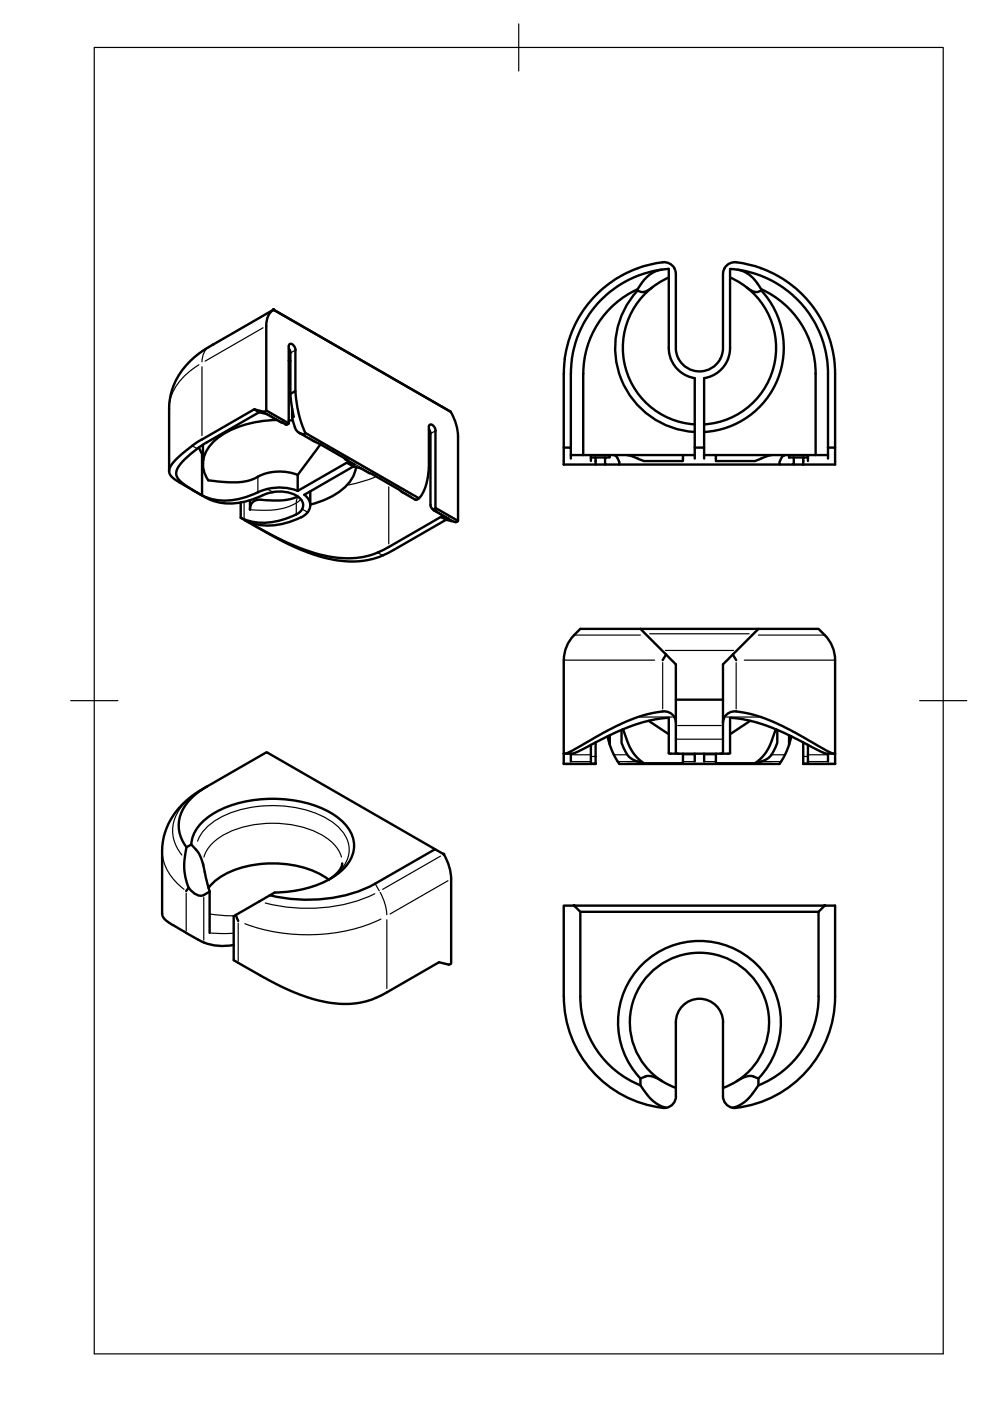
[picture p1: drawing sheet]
<svg xmlns="http://www.w3.org/2000/svg" width="210mm" height="297mm" viewBox="0 0 210 297" stroke-linecap="round" stroke-linejoin="round" font-family="sans-serif">
<!-- layer: Visible -->
<g fill="none" stroke="#000" stroke-width=".51">
<path d="M135.2 56.9a23.7 23.7 0 0 0-15.7 22.3v15.7M135.3 56.8a17.1 17.1 0 0 1 6.2-1.1 2.51 2.51 0 0 1 1.5 1.2M140.3 57.2a6.8 6.8 0 0 0-4.9 3.8l-.2 .6 1.2 .3 .8-.3 1-.6M141.8 58.8a16.3 16.3 0 0 0-9.5 17.8 16.3 16.3 0 0 0 15 13.4M143 56.9l.3 1.1v16.3a5 5 0 0 0 5.3 4.4 5 5 0 0 0 4.7-4.9v-16.1a2.54 2.54 0 0 1 2.8-2.1 23.8 23.8 0 0 1 20.7 20.5M154.8 58.8a16.3 16.3 0 0 1 9.5 17.8 16.3 16.3 0 0 1-15 13.4M156.3 57.2l1.5 .4 1.5 1a8.7 8.7 0 0 1 2.1 3l-1.2 .3-.8-.3-1.1-.6M45.2 73l-3.5 2.3-1.8 1.7-1 1.1a13.8 13.8 0 0 0-3 8.5v13.3M58 65.7l37.6 21.6M58 65.7l-12.8 7.3M58 65.7l37.5 21.6M58 65.7a3.7 3.7 0 0 0-1.5 3.4l-.1 18"/>
<path d="M61.2 76.5h.4M61.2 73.9l.4 .7v9.6l.7 4.1-.4 .2a5 5 0 0 0 1.3 3.1l1.1 .5h.2l.2-.3-.8-2-.5-2-.8-4.9-1 .6M121 79.2v15.7M121.2 76.1l.8-3.6 .7-1.8 1.2-2.4 1.7-2.6a22.4 22.4 0 0 1 16.2-8.7v17l.4 2.1M121.3 76.1l-.2 3.1M135.2 61.6a17.9 17.9 0 0 0-3.5 18.8 17.9 17.9 0 0 0 15.6 11.2M135.2 61.3a19.6 19.6 0 0 0-11.5 17.9v17.3M142.2 76.1a6.5 6.5 0 0 0 5.1 4.1M161.4 61.3a19.6 19.6 0 0 1 11.5 17.9v17.3M161.4 61.6a17.9 17.9 0 0 1 3.5 18.8 17.9 17.9 0 0 1-15.6 11.2M176.9 76.1l.2 3.1v15.7M41.8 95.1l-3.1 2.8-1.2 1.6a2.63 2.63 0 0 0 1.6 3.2l3.7 2.3v-8.7l.2-.1"/>
<path d="M42.2 94.9l.7 1.4M42.8 93.1l-2 1.4-3.6 3.1a2.79 2.79 0 0 0-1.2 2.9l.5 .7 1.1 .8 6.5 3.8a11.1 11.1 0 0 0 8.4 .4l3.2-1.2M43 94.3v4.1M53.9 86.8l-11.1 6.4M54.9 87.4l-11 6.4-2.1 1.3M54.9 87.4l1.7 .4M55.9 87.3l-2-.5 1 .6M56.4 87.1l-.4 .2M56.5 87l4.7 2.8M56.5 87.8l3.5 1.8M58.7 89a20.9 20.9 0 0 0-13 4.3 6.2 6.2 0 0 0-1.5 8.5l3.3 .4 2.8 .1 3-.6a11.3 11.3 0 0 1 9.8-1M61.2 89.1l.9 .1"/>
<path d="M61.9 86.6v1.9M62.6 82.9l.1-8.7a1.2 1.2 0 0 0-1.3-1.3l-.2 .5v16.4l-.5 .3-.8-.5M63.4 91.7l10.4 5.9-.6-.2-.2-.3M64.7 91.8l24.1 13.8M67.9 94.2l-4.8 6.5M73.3 97.4l1.7 1M73.5 98.1l-10.4 6M74.9 98.9l-10.4 6a2.67 2.67 0 0 1-.2 4.6 15.7 15.7 0 0 1-10.4 1.6l-1.9-.8 4.2 2.4 5 2.5a28.1 28.1 0 0 0 13.8 3.1l2.4-.3a16 16 0 0 0 5-2l11.1-6.4M75 98.4l.2 .1M75.2 98.5l-1.7-.4 1.4 .8 1.7 .4M75.5 99a8.6 8.6 0 0 1-4.8 6.1 19.7 19.7 0 0 1-4.9 1.9M76.5 99.3l1.7 1"/>
<path d="M90.9 90.5l.2-.5a1.17 1.17 0 0 1 1.2 1.3v16.4M90.9 90.5v8.7l-.4 2.8a5.4 5.4 0 0 1-2.1 3.9h-.3l-2.8-1.5-.7-.6-6.2-3.5M90.9 91l.4 .7v15.4a.79 .79 0 0 0 .5 .8M95.6 87.3a10.9 10.9 0 0 1 1.5 5.2v17.9l-.5 .3M121 96.5h4.3v1.2M121 97.2v-2.3h-1.5v3.6h8.8M125.3 96.5h19.5M125.3 97h1v1.5M126.3 97h2M129.3 96.5v.5h-1v1.5h3v-.5l-.4-.9-.4-.5-.3-.1M131.3 98.5h34M133 96.5l3.5 1.3h8.3v-1.3h2.5"/>
<path d="M147.3 97.2v-2.3h2v2.3M147.3 80.2v14.7M149.3 96.5h2.5v1.3h8.3l3.1-1.3h3.2l-.3 .1-.4 .5-.4 .9v.5h3v-1.5M149.3 80.2v14.7M149.3 80.2a6.5 6.5 0 0 0 5.5-6.4v-16.8l3.5 .5 2.8 .9 1.9 .8a22.3 22.3 0 0 1 12.6 20v18M151.8 96.5h11.8M166.4 96.5h.9v.5h3M167.3 96.5h4M168.3 98.5h2M171.3 97h-1v1.5M175.6 96.5h-4.3v1.2M175.6 94.9h1.5v3.6h-6.8"/>
<path d="M51 106.5v3.3M51.1 109.8l.7 .3M51.1 109.8l.9 .5M52 110.3l6.4 3.7 5.1 2.4a24.9 24.9 0 0 0 15.2 2.2l1.8-.5 3-1.5M54.7 104.4a13.4 13.4 0 0 1-11.8 .6M57.8 104.3a6.8 6.8 0 0 1 6 1.6 2 2 0 0 1-.4 2.8l-.6 .4M57.8 104.4l-2.1 .6M62.8 109.1a13.9 13.9 0 0 1-11 1M63.1 104.1a10.8 10.8 0 0 0-8.4 .3M63.1 105.3l-1.5 .5-1.4 .3h-2.5l-2.3-.1a1.96 1.96 0 0 0-2.4 2.1v-2M63.1 100.7v3.4M65.8 104.2v2.9"/>
<path d="M78.2 100.3h.2M91.7 107.9l.8 .5-.3-.1M91.8 107.9l.4 .4M91.8 108h.1M92 108.2l3.2 1.8-1.7-.4 1.1 .6 2 .5M92.3 107.7l-.4 .3M92.3 107.7l4.8 2.7M94.6 110.2l-11.1 6.4M135.8 133.3l5.4 5.5M141.2 138.8l2.1 2.1v18.8l.6 .1M141.2 138.8l-.7 1.2M155.4 138.8l.7 1.2"/>
<path d="M160.8 133.3l-7.5 7.6v12.2v-.3a2.49 2.49 0 0 1 2.8-2 37.6 37.6 0 0 1 13.1 4.9l5.8 3.3 1.8 .8M119.5 159.8h1.9l.6-.2 8-4 4.2-1.8 3.8-1.1 3.8-.5 .1 7.6h12.8l.1-7.6 3.8 .5 3.8 1.1 4.2 1.8 8 4 .6 .2h1.9M121 159.8v1.7M125.3 157.9v3.9M126.3 157.4v4.4M128.8 156.1l.5 1.8M129.3 155.9l.1 2.3 1 2.3 .9 1.5h34l1.3-2.2 .7-1.9M131.8 154.8v2.7l.7 1.7 .8 1.2a5.8 5.8 0 0 0 3.2 1.4h8.3v-2M132.1 154.6l.9 2.4a9.1 9.1 0 0 0 3.5 4.8M137.5 152.8l4.3 2.9M143 152l.3 1.1M143 152a2.87 2.87 0 0 0-3.6-1 40.7 40.7 0 0 0-12.5 5l-5.3 3-1.9 .8"/>
<path d="M143.3 148.3h10M147.3 159.8v1.7M149.3 159.8v1.7M153.3 153.1v6.6l-.6 .1M159.1 152.8l-4.3 2.9M164.5 154.6l-.9 2.4a9.1 9.1 0 0 1-3.5 4.8M164.8 154.8v2.7l-.9 2a4.2 4.2 0 0 1-3.5 2.2l-8.6 .1v-2M167.3 155.9v2M167.8 156.1l-.5 1.8M170.3 157.4v4.4M171.3 157.9v3.9M175.6 159.8v1.7"/>
<path d="M39.5 179.6l-.4 3.1v1.6l.3 2 .6 1.9M39.5 179.6a7.4 7.4 0 0 1 .9-10.2l2.1-1.8 1.3-.8 12.7-7.3 35.7 20.6M40.6 179.1a8.9 8.9 0 0 1 2.8 5.8l1.1 4.1M40.6 179.1l-1.1 .5M40.6 179a8.3 8.3 0 0 1 4.6-6.5 26.7 26.7 0 0 1 25.4 .1 8.5 8.5 0 0 1 4.5 6.6 7.9 7.9 0 0 1-4.3 6.6 23.9 23.9 0 0 1-12.5 3.4l-8.3 4.8M43.8 166.8l-3.6 2.3-1.8 1.7-.9 1.1a13.8 13.8 0 0 0-3.1 8.6v13.4l.2 .6 .6 .6 1.4 1M126.3 161.8v.2h-6.8v-22a8.4 8.4 0 0 1 3.6-6.7h50.4a8.4 8.4 0 0 1 3.6 6.7v22h-6.8v-.2M126.3 161.8h.1M170.3 161.8h.1M36.7 196.1l2.8 1.7M39.5 197.8l2.6 1.5M40 188.2l-.5 .7"/>
<path d="M40 188.2a2.94 2.94 0 0 0 3.2 1.6M42.1 199.3l.5 .2a10.3 10.3 0 0 0 7 .9M43.1 183.1v.4M44.4 189l-1.2 .8M44.4 189v8.8M50 194l-.4 .2v9.4M50 194l.5 1.3M69.7 186.5a21.7 21.7 0 0 0-16.2-3.1 14.6 14.6 0 0 0-9.3 4.9M72.6 183.1l-.2 .7-.7 1.1-2 1.6M79.5 187.4l12.7-7.3 1.9 1a10.9 10.9 0 0 1 1.6 5.2v17.9l-.5 .3-2.1-.5-11.1 6.4-2.3 1.2M79.6 187.3a31.9 31.9 0 0 1-22.4 2.5M121.7 192h-2.2v19.3a23.6 23.6 0 0 0 21.7 23.6l-1.5-.6-1.5-1.1-.9-1-1.5-2.1"/>
<path d="M121.7 192h53.2M121.7 192l1.3 1.3M173.5 193.3h-50.5v18a20.3 20.3 0 0 0 12.8 18.8M174.9 192h2.2v19.3a23.5 23.5 0 0 1-21.7 23.6M174.9 192l-1.4 1.3 .1 18a20.3 20.3 0 0 1-12.8 18.8M49.6 203.6l5.5 3.2M55.1 206.8l3.4 1.8 3.5 1.6a24.5 24.5 0 0 0 15.6 2.1l2.1-.7M143.3 216.8v15.6M143.3 216.8a5 5 0 0 1 5-5 5 5 0 0 1 5 5M153.3 216.8v13a7.9 7.9 0 0 0 .3 3.7 2.51 2.51 0 0 0 1.8 1.4M135.8 228.7a3.7 3.7 0 0 1 4.4 .4l.2 .1M135.8 228.7v1.4"/>
<path d="M135.8 228.7a17.3 17.3 0 0 1 .4-24.2 17.3 17.3 0 0 1 24.2 0 17.3 17.3 0 0 1 .4 24.2M140.4 229.2a14.8 14.8 0 0 1-2.5-22.9 14.8 14.8 0 0 1 22.9 2.6 14.8 14.8 0 0 1-7.5 21.8M140.4 229.2l2.9 1.5M143.3 232.4a2.51 2.51 0 0 1-2.1 2.5M160.8 228.7a3.7 3.7 0 0 0-4.4 .4l-.2 .1M160.8 230.1l-1.5 2.1-1.1 1.1-1.5 1.1-1.3 .5M160.8 228.7v1.4"/>
</g>
<!-- layer: Visible fina -->
<g fill="none" stroke="#000" stroke-width=".25">
<path d="M42.2 77.3a12 12 0 0 0-6.3 8.8M42.8 77.8v14.6M44.2 73.6a3.7 3.7 0 0 0-1.4 3.1M44.4 73.5h-.1M55.8 69.5l-12.3 7.1M57.3 66.1l-12.9 7.4M61.2 79.9l.4 .1M61.2 77.3h.4M62.6 74.3l-1 .5M40.8 94.6l1 .5M56.2 87.4l4.3 2.5M56.6 87.2l4.3 2.5"/>
<path d="M56.8 87.9l2.7 1.6M60 89.6l.6 .4M63.8 91.9l2.7 1.6M65.4 92.8l21.7 12.4M65.9 92.5l21.7 12.5M73.5 97.5l1.6 1M76.7 99.4l1.6 .9M91.2 94.7l-.3 .2M92.3 91.4l-1 .5M38.4 102.5l4.9 2.8M51.4 110l4.9 2.8M51.8 106.6v3.3"/>
<path d="M54.7 101.2v3M56.7 103.7l1.1 .6M62.8 106.6l-1.6 .8-1.5 .5a22.5 22.5 0 0 1-6.7 .2M62.8 106.8v2.1M63.2 105.4l-.4 1.1M63.7 105.9l-.8 .7M64.1 108l1.1 .6M79.5 101.2l-2.7 .9-2.9 .7M80.1 117.2l1 .5M82.4 103.2v12.1M85.3 104.3l2.7 1.6M91.8 108l.7 .3"/>
<path d="M92.1 108.1l4.3 2.5M92.3 108.4l2.7 1.5M92.5 107.9l4.3 2.4M119.6 140h19.2M121.8 134.6h14M137.8 134.4h21M141.1 137.9h14.4M157.8 140h19.2M160.8 134.6h14M135.6 152h7M140.5 140.5v9.8M143.4 156.7h9.8"/>
<path d="M143.7 153.8h9.2M154 152h7M156.1 140.5v9.8M41.9 178.3a10.4 10.4 0 0 1 6-5.5 25.8 25.8 0 0 1 21.3 .7 8.3 8.3 0 0 1 4.8 6.4 6.7 6.7 0 0 1-2.4 5.2M41.9 167.9a10.3 10.3 0 0 0-5.3 8 8.1 8.1 0 0 0 2 5.4M121.2 161.5h3.9M121.2 160h3.9M125.3 160.4h.9M126.2 161.8h-6.3M130.3 160h2.6M131.2 161.5h3.8M132.9 161.8h30.7"/>
<path d="M144.9 161.5h2.3M144.9 160h2.3M149.4 161.5h2.3M149.4 160h2.3M161.6 161.5h3.8M163.7 160h2.6M170.3 161.8h6.4M170.3 160.4h1M171.5 161.5h3.8M171.5 160h3.8M34.4 180.9a10.8 10.8 0 0 0 4.6 7.6M39.5 189.4v8"/>
<path d="M43.2 190.3v9M43.2 181.7a10.1 10.1 0 0 1 6.9-5.9 23.1 23.1 0 0 1 19 1.7 8 8 0 0 1 3.3 4.2M44.4 193.8l5.3 .4M44.4 197.8l2.6 .1h2.6M50.5 195.7v8M79.5 189.5a34.5 34.5 0 0 1-23.3 2M79.6 187.4l.8 1.5M80.6 189.2l.9 2.1 .5 2.6M80.8 194.9a38.2 38.2 0 0 1-28.9 .9M82 195v14.6M93.4 181.5l-12.3 7.1M95 186.7l-12.3 7.1"/>
</g>
<!-- layer: Visible -->
<g fill="#000" stroke="#000" stroke-width=".21">
<circle cx="58" cy="65.7" r=".24"/>
<circle cx="94.1" cy="181.1" r=".24"/>
<circle cx="121.7" cy="192" r=".24"/>
<circle cx="174.9" cy="192" r=".24"/>
</g>
<!-- layer: Border -->
<path d="M20 10.1h180v276.9h-180zM110 5.1v10M15 148.6h10M195 148.6h10" fill="none" stroke="#000" stroke-width=".25"/>
</svg>
